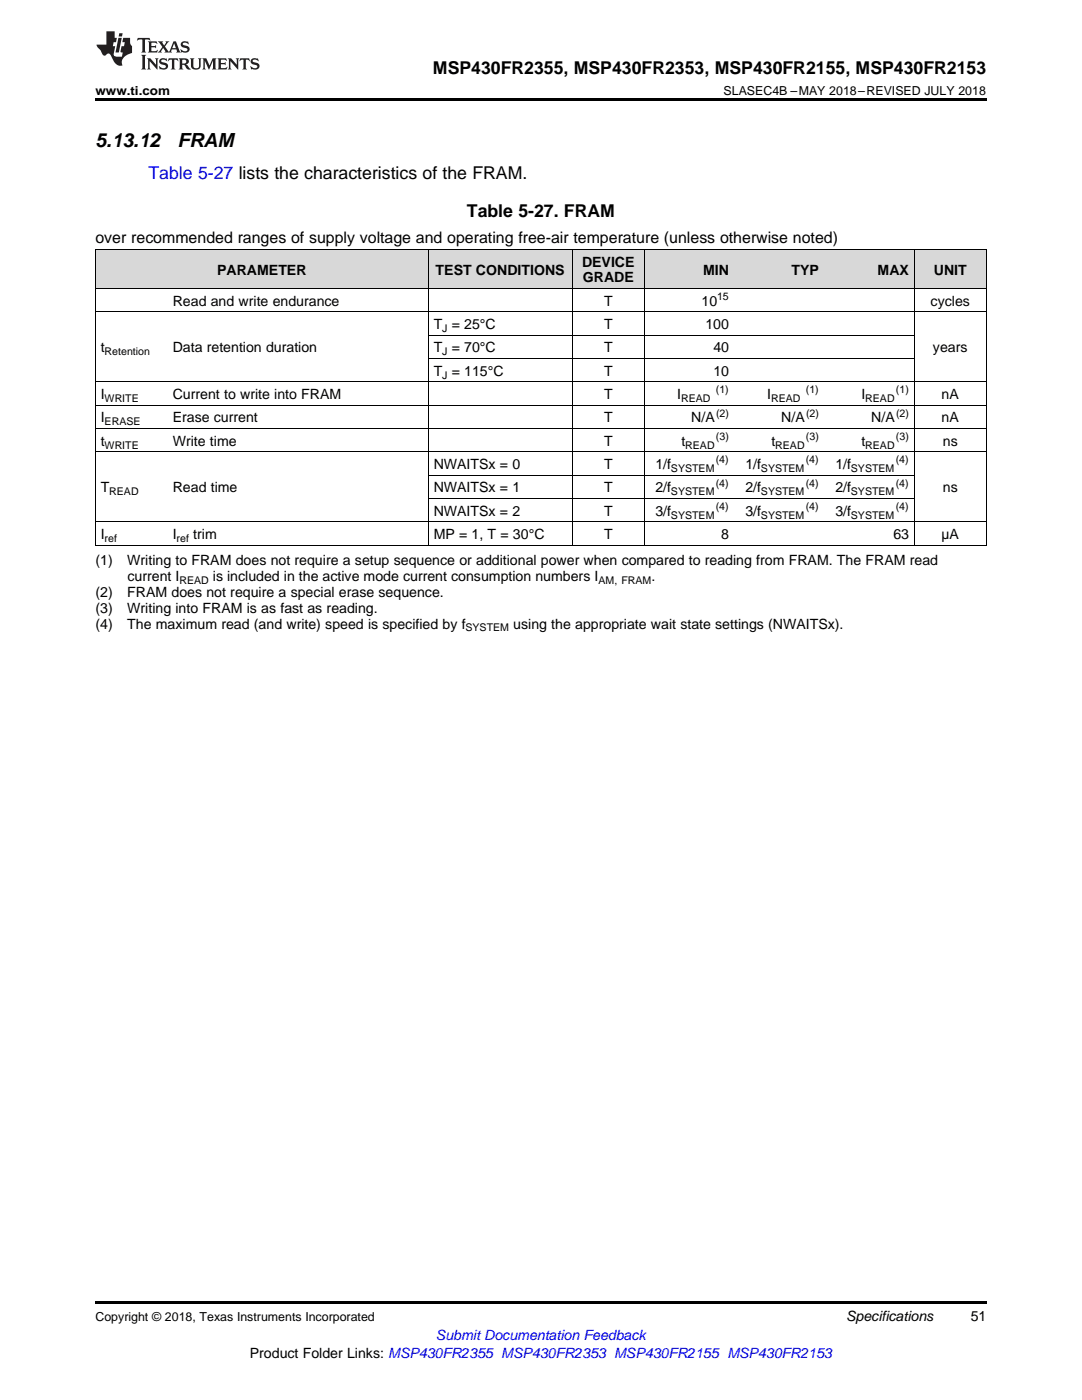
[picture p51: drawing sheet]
<svg xmlns="http://www.w3.org/2000/svg" width="216mm" height="279mm" viewBox="0 0 216 279" stroke-linecap="round" stroke-linejoin="round" font-family="sans-serif">
<defs><g id="words">
<g font-size="3.9">
<text x="19" y="29.3">5.13.12</text>
<text x="35.4" y="29.3">FRAM</text>
</g>
<g font-size="3.5">
<text x="86.4" y="14.8">MSP430FR2355, MSP430FR2353, MSP430FR2155, MSP430FR2153</text>
<text x="93.2" y="43.4">Table 5-27. FRAM</text>
</g>
<text font-size="3.5" fill="#00f" x="29.6" y="35.6">Table 5-27 lists the characteristics of the FRAM.</text>
<text font-size="3.2" x="19" y="48.5">over recommended ranges of supply voltage and operating free-air temperature (unless otherwise noted)</text>
<g font-size="2.8">
<text x="116.1" y="53.2">DEVICE</text>
<text x="43.3" y="54.8">PARAMETER</text>
<text x="86.9" y="54.8">TEST CONDITIONS</text>
<text x="116.3" y="56.4">GRADE</text>
<text x="140.3" y="54.8">MIN</text>
<text x="157.9" y="54.8">TYP</text>
<text x="175.1" y="54.8">MAX</text>
<text x="186.3" y="54.8">UNIT</text>
<text x="34.5" y="61">Read and write endurance</text>
<text x="86.5" y="65.7">T = 25°C</text>
<text x="120.5" y="61">T</text>
<text x="120.5" y="65.7">T</text>
<text x="140" y="61">10</text>
<text x="140.8" y="65.7">100</text>
<text x="185.7" y="61">cycles</text>
<text x="20.1" y="70.3">t</text>
<text x="34.5" y="70.3">Data retention duration</text>
<text x="86.5" y="70.3">T = 70°C</text>
<text x="120.5" y="70.3">T</text>
<text x="142.3" y="70.3">40</text>
<text x="186.2" y="70.3">years</text>
<text x="86.5" y="75">T = 115°C</text>
<text x="120.5" y="75">T</text>
<text x="142.3" y="75">10</text>
<text x="20.1" y="79.7">I</text>
<text x="34.5" y="79.7">Current to write into FRAM</text>
<text x="120.5" y="79.7">T</text>
<text x="135.1" y="79.7">I</text>
<text x="153.1" y="79.7">I</text>
<text x="171.9" y="79.7">I</text>
<text x="187.9" y="79.7">nA</text>
<text x="20.1" y="84.3">I</text>
<text x="20.1" y="89">t</text>
<text x="34.5" y="84.3">Erase current</text>
<text x="34.5" y="89">Write time</text>
<text x="120.5" y="84.3">T</text>
<text x="120.5" y="89">T</text>
<text x="136" y="89">t</text>
<text x="137.9" y="84.3">N/A</text>
<text x="153.9" y="89">t</text>
<text x="155.9" y="84.3">N/A</text>
<text x="171.9" y="89">t</text>
<text x="173.8" y="84.3">N/A</text>
<text x="187.9" y="84.3">nA</text>
<text x="188.1" y="89">ns</text>
<text x="86.5" y="93.6">NWAITSx = 0</text>
<text x="120.5" y="93.6">T</text>
<text x="130.8" y="93.6">1/f</text>
<text x="148.7" y="93.6">1/f</text>
<text x="166.7" y="93.6">1/f</text>
<text x="20.1" y="98.3">T</text>
<text x="34.5" y="98.3">Read time</text>
<text x="86.5" y="98.3">NWAITSx = 1</text>
<text x="120.5" y="98.3">T</text>
<text x="130.8" y="98.3">2/f</text>
<text x="148.7" y="98.3">2/f</text>
<text x="166.7" y="98.3">2/f</text>
<text x="188.1" y="98.3">ns</text>
<text x="20.1" y="107.6">I</text>
<text x="34.5" y="107.6">I</text>
<text x="38.6" y="107.6">trim</text>
<text x="86.5" y="102.9">NWAITSx = 2</text>
<text x="86.5" y="107.6">MP = 1, T = 30°C</text>
<text x="120.5" y="102.9">T</text>
<text x="120.5" y="107.6">T</text>
<text x="130.8" y="102.9">3/f</text>
<text x="143.9" y="107.6">8</text>
<text x="148.7" y="102.9">3/f</text>
<text x="166.7" y="102.9">3/f</text>
<text x="178.3" y="107.6">63</text>
<text x="187.9" y="107.6">µA</text>
<text x="19" y="112.7">(1)</text>
<text x="25.4" y="112.7">Writing to FRAM does not require a setup sequence or additional power when compared to reading from FRAM. The FRAM read</text>
<text x="19" y="119.1">(2)</text>
<text x="25.4" y="119.1">FRAM does not require a special erase sequence.</text>
<text x="25.4" y="115.9">current I</text>
<text x="42.5" y="115.9">is included in the active mode current consumption numbers I</text>
<text x="130" y="115.9">.</text>
<text x="19" y="122.3">(3)</text>
<text x="19" y="125.4">(4)</text>
<text x="25.4" y="122.3">Writing into FRAM is as fast as reading.</text>
<text x="25.4" y="125.4">The maximum read (and write) speed is specified by f</text>
<text x="102.4" y="125.4">using the appropriate wait state settings (NWAITSx).</text>
<text x="168.8" y="263.6">Specifications</text>
<text x="193.7" y="263.6">51</text>
<text x="49.8" y="270.9">Product Folder Links: MSP430FR2355 MSP430FR2353 MSP430FR2155 MSP430FR2153</text>
</g>
<text font-size="2.8" fill="#00f" x="87" y="267.4">Submit Documentation Feedback</text>
<g font-size="2.5">
<text x="19" y="19">www.ti.com</text>
<text x="144.4" y="19">SLASEC4B –MAY 2018–REVISED JULY 2018</text>
<text x="19" y="263.6">Copyright © 2018, Texas Instruments Incorporated</text>
</g>
<g font-size="2.1">
<text x="143.1" y="59.9">15</text>
<text x="20.9" y="70.9">Retention</text>
<text x="88.2" y="66.3">J</text>
<text x="88.2" y="70.9">J</text>
<text x="88.2" y="75.6">J</text>
<text x="20.9" y="80.2">WRITE</text>
<text x="135.9" y="80.2">READ</text>
<text x="142.8" y="78.5">(1)</text>
<text x="142.9" y="83.2">(2)</text>
<text x="153.8" y="80.2">READ</text>
<text x="160.8" y="78.5">(1)</text>
<text x="160.8" y="83.2">(2)</text>
<text x="172.6" y="80.2">READ</text>
<text x="178.8" y="78.5">(1)</text>
<text x="178.8" y="83.2">(2)</text>
<text x="20.9" y="84.9">ERASE</text>
<text x="20.9" y="89.5">WRITE</text>
<text x="136.7" y="89.5">READ</text>
<text x="142.9" y="87.8">(3)</text>
<text x="154.7" y="89.5">READ</text>
<text x="160.8" y="87.8">(3)</text>
<text x="172.6" y="89.5">READ</text>
<text x="178.8" y="87.8">(3)</text>
<text x="133.9" y="94.2">SYSTEM</text>
<text x="142.8" y="92.5">(4)</text>
<text x="151.8" y="94.2">SYSTEM</text>
<text x="160.8" y="92.5">(4)</text>
<text x="169.8" y="94.2">SYSTEM</text>
<text x="178.7" y="92.5">(4)</text>
<text x="21.8" y="98.8">READ</text>
<text x="133.9" y="98.8">SYSTEM</text>
<text x="142.8" y="97.2">(4)</text>
<text x="142.8" y="101.8">(4)</text>
<text x="151.8" y="98.8">SYSTEM</text>
<text x="160.8" y="97.2">(4)</text>
<text x="160.8" y="101.8">(4)</text>
<text x="169.8" y="98.8">SYSTEM</text>
<text x="178.7" y="97.2">(4)</text>
<text x="178.7" y="101.8">(4)</text>
<text x="133.9" y="103.5">SYSTEM</text>
<text x="151.8" y="103.5">SYSTEM</text>
<text x="169.8" y="103.5">SYSTEM</text>
<text x="20.9" y="108.2">ref</text>
<text x="35.2" y="108.2">ref</text>
<text x="35.8" y="116.5">READ</text>
<text x="119.4" y="116.5">AM, FRAM</text>
<text x="92.9" y="126">SYSTEM</text>
</g>
</g></defs>
<g fill="#d8d8d8">
<path d="M19 49.8h14.4v7.8h-14.4z"/>
<path d="M33.4 49.8h52.1v7.8h-52.1z"/>
<path d="M85.5 49.8h28.7v7.8h-28.7z"/>
<path d="M114.2 49.8h14.4v7.8h-14.4z"/>
<path d="M128.6 49.8h17.9v7.8h-17.9z"/>
<path d="M146.5 49.8h18v7.8h-18z"/>
<path d="M164.5 49.8h18v7.8h-18z"/>
<path d="M182.5 49.8h14.3v7.8h-14.3z"/>
</g>
<path d="M19 19.5h177.8v.5h-177.8zM19 259.7h177.8v.5h-177.8z" fill="#000"/>
<g fill="none" stroke="#000" stroke-width=".2">
<path d="M19 57.6h177.8M19 49.8h177.8M19.1 49.8v59.1M85.4 49.8v59.1M114.2 49.8v59.1M128.5 49.8v59.1M182.4 49.8v59.1M196.8 49.8v59.1M19 76.2h177.8M19 62.2h177.8M85.5 71.6h97M85.5 66.9h97"/>
<path d="M19 90.2h177.8M19 85.5h177.8M19 80.9h177.8M85.5 99.5h97M85.5 94.8h97M19 108.8h177.8M19 104.2h177.8"/>
</g>
<g fill="#231f20">
<path d="M27.5 7.6l-.1 .5 .4-.2h.6v.1v2.1l-.2 .4h1l-.3-.4v-2.1l.1-.1h.5l.5 .2-.2-.5zM29.5 8.3l.2 .3v1.5l-.2 .4h1.8l.2-.6a1.04 1.04 0 0 1-1.3 .2v-.7h.6l.3 .2v-.6l-.3 .2h-.6v-.6l.8-.1 .4 .3-.2-.5zM31.5 8.3l.9 1.1-.9 1.1h.8l-.2-.2 .5-.7 .4 .7-.2 .2h1.5l-.1-.2 .1-.4h.9l.1 .4-.2 .2h1l-.3-.3-.7-1.9h-.5l-.9 2-.8-1 .9-1h-.8l.1 .3-.3 .5-.4-.6 .2-.2zM34.7 8.6l.4 1h-.7zM36.3 8.4a.63 .63 0 0 0-.2 .7 .63 .63 0 0 0 .6 .4l.6 .2 .1 .2a.75 .75 0 0 1-.7 .4 .75 .75 0 0 1-.6-.5l.1 .7 .1-.1a1.11 1.11 0 0 0 1.5-.6 1.13 1.13 0 0 0-1.2-.8l-.1-.4a1.04 1.04 0 0 1 1.2 .2l-.2-.5-.1 .1-.5-.2zM28.2 10.9l.2 .4v2.2l-.2 .4h1l-.3-.4v-2.2l.3-.4zM29.3 11.6l.3 .4v1.5l-.3 .4h.8l-.2-.4v-1.3l1.5 1.7v-1.9l.2-.4h-.7l.2 .4v.9l-1.1-1.3zM32 11.8a.62 .62 0 0 0-.2 .7 .62 .62 0 0 0 .6 .4l.6 .1 .1 .3a.76 .76 0 0 1-.7 .3 .76 .76 0 0 1-.6-.4l.1 .7 .1-.1a1.11 1.11 0 0 0 1.5-.6 1.13 1.13 0 0 0-1.2-.8l-.1-.4a1.04 1.04 0 0 1 1.2 .2l-.2-.6-.1 .1-.5-.1zM33.7 11.6l-.2 .6a.61 .61 0 0 1 .8-.3v1.6l-.2 .4h.9l-.2-.4v-1.6a.63 .63 0 0 1 .8 .3l-.2-.6zM35.6 11.6l.3 .4v1.5l-.3 .4h1l-.2-.2v-.8l.5 .2a.76 .76 0 0 0 1.2 .7l-1-1a.58 .58 0 0 0 .6-.5 .58 .58 0 0 0-.5-.6zM36.4 11.9h.1a.45 .45 0 0 1 .5 .1 .45 .45 0 0 1 .1 .5l-.7 .2zM37.9 11.6l.2 .2a2.17 2.17 0 0 0 .3 1.9 .99 .99 0 0 0 1.6-.6v-1.1l.2-.4h-.7l.2 .2a1.92 1.92 0 0 1-.2 1.8 .6 .6 0 0 1-.9-.5v-1.1l.2-.4zM40.4 11.6l.2 .4v1.5l-.2 .4h.7l-.2-.4v-1.4l.8 1.8 .8-1.8v1.4l-.2 .4h.9l-.2-.4v-1.5l.2-.4h-.8l-.6 1.5-.6-1.5zM43.4 11.6l.2 .4v1.5l-.2 .4h1.8l.2-.6a1.04 1.04 0 0 1-1.3 .1v-.6h.5l.4 .2v-.6l-.4 .2h-.5v-.7h.8l.3 .3-.1-.6zM45.5 11.6l.2 .4v1.5l-.2 .4h.7l-.2-.4v-1.3l1.5 1.7v-1.9l.2-.4h-.7l.2 .4v.9l-1.1-1.3zM47.9 11.6l-.1 .6a.61 .61 0 0 1 .8-.3v1.6l-.3 .4h1l-.3-.4 .1-1.6a.63 .63 0 0 1 .7 .3l-.1-.6zM50.2 11.8a.62 .62 0 0 0-.2 .7 .62 .62 0 0 0 .6 .4l.6 .1 .2 .3a.76 .76 0 0 1-.8 .3 .76 .76 0 0 1-.6-.4l.1 .7 .2-.1a1.11 1.11 0 0 0 1.5-.6 1.13 1.13 0 0 0-1.3-.8l-.1-.4a1.04 1.04 0 0 1 1.2 .2l-.1-.6-.2 .1-.5-.1z"/>
<path d="M21.2 6.3v2.6h-1.9l.1 .4 .7 .9a.91 .91 0 0 0 1 .8 .56 .56 0 0 1 .5-.3 .56 .56 0 0 1 .5 .3l.4 .8a1.53 1.53 0 0 0 1.9 1.2 1.54 1.54 0 0 1 1-2.1l.9-.3v-1.4a1.52 1.52 0 0 1-.3-1.6h-1.4l-.2 .8h.5l-.2 .8h-.4l-.2 1v.2l.4 .1-.2 .8a1.93 1.93 0 0 1-1.6-.3l.3-1.8h-.5l.2-.8h.4l.2-.8h-.4v-1.3zM23.6 7.6l-.6 2.9h.7l.6-2.9zM23.8 6.6l-.1 .7h.6l.2-.7z"/>
</g>
<use href="#words"/>
</svg>
